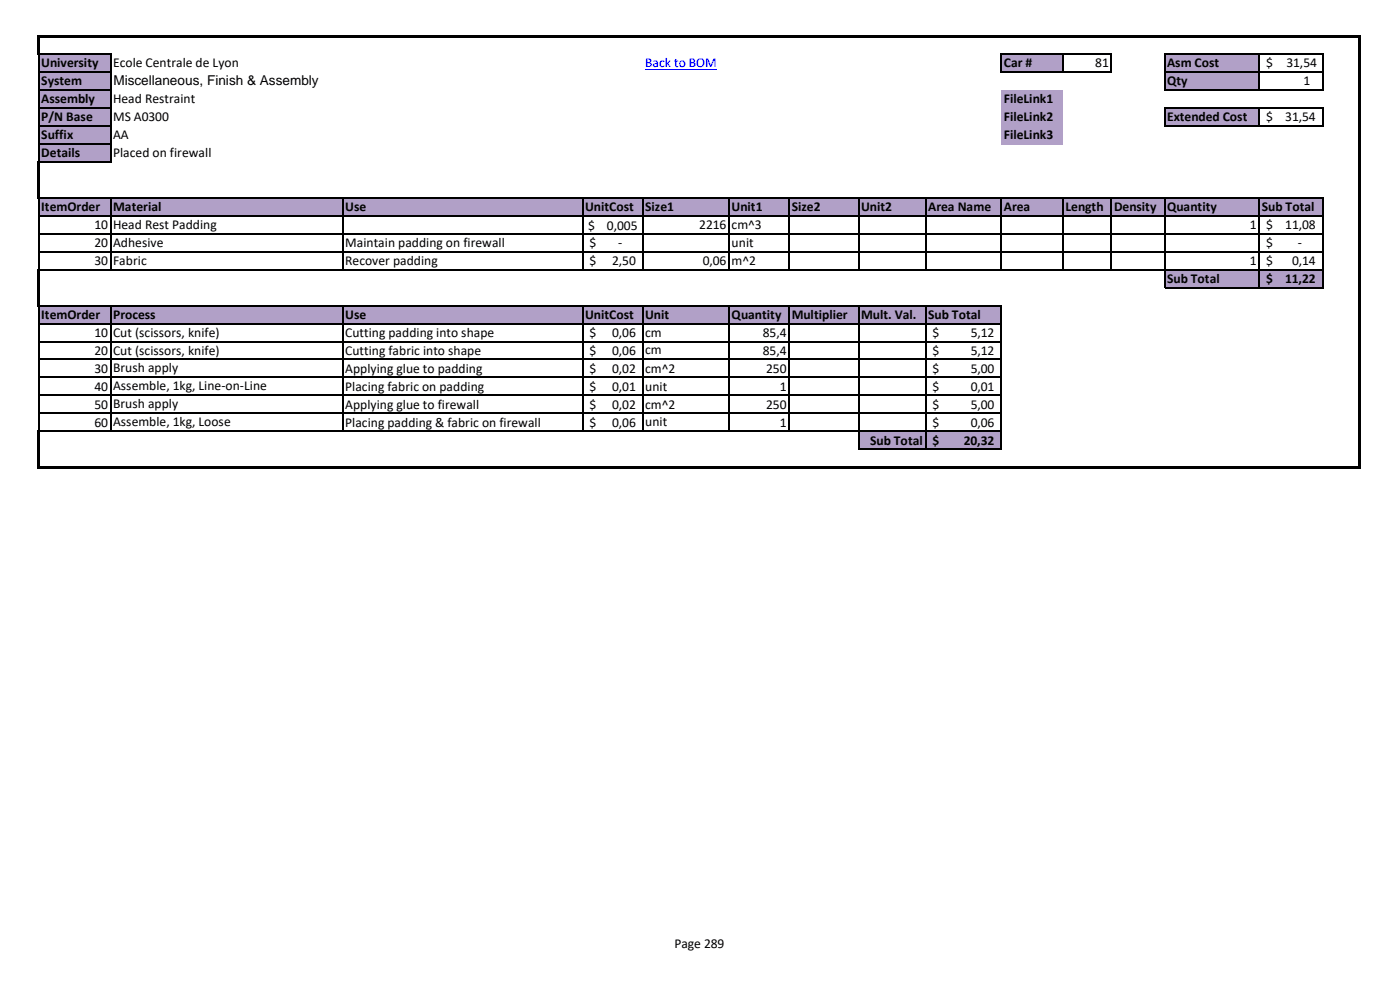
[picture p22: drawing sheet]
<svg xmlns="http://www.w3.org/2000/svg" width="297mm" height="210mm" viewBox="0 0 297 210" stroke-linecap="round" stroke-linejoin="round" font-family="sans-serif">
<defs><g id="words">
<g font-size="2.9">
<text x="8.8" y="14.3">University</text>
<text x="24" y="14.3">Ecole Centrale de Lyon</text>
<text x="213" y="14.3">Car #</text>
<text x="232.4" y="14.3">81</text>
<text x="247.6" y="14.3">Asm Cost</text>
<text x="268.6" y="14.3">$</text>
<text x="272.9" y="14.3">31,54</text>
<text x="8.8" y="18.1">System</text>
<text x="8.8" y="21.9">Assembly</text>
<text x="24" y="21.9">Head Restraint</text>
<text x="24" y="18.1">Miscellaneous, Finish &amp; Assembly</text>
<text x="213" y="21.9">FileLink1</text>
<text x="247.6" y="18.1">Qty</text>
<text x="276.5" y="18.1">1</text>
<text x="8.8" y="25.7">P/N Base</text>
<text x="8.8" y="29.6">Suffix</text>
<text x="24" y="25.7">MS A0300</text>
<text x="24" y="29.6">AA</text>
<text x="213" y="25.7">FileLink2</text>
<text x="213" y="29.6">FileLink3</text>
<text x="247.6" y="25.7">Extended Cost</text>
<text x="268.6" y="25.7">$</text>
<text x="272.7" y="25.7">31,54</text>
<text x="8.8" y="33.4">Details</text>
<text x="24" y="33.4">Placed on firewall</text>
<text x="8.8" y="44.8">ItemOrder</text>
<text x="24" y="44.8">Material</text>
<text x="73.2" y="44.8">Use</text>
<text x="124.1" y="44.8">UnitCost</text>
<text x="136.9" y="44.8">Size1</text>
<text x="155.2" y="44.8">Unit1</text>
<text x="168" y="44.8">Size2</text>
<text x="182.7" y="44.8">Unit2</text>
<text x="196.9" y="44.8">Area Name</text>
<text x="213" y="44.8">Area</text>
<text x="226.1" y="44.8">Length</text>
<text x="236.3" y="44.8">Density</text>
<text x="247.6" y="44.8">Quantity</text>
<text x="267.7" y="44.8">Sub Total</text>
<text x="20" y="48.6">10</text>
<text x="20" y="52.4">20</text>
<text x="24" y="48.6">Head Rest Padding</text>
<text x="24" y="52.4">Adhesive</text>
<text x="73.2" y="52.4">Maintain padding on firewall</text>
<text x="124.8" y="48.7">$</text>
<text x="125" y="52.4">$</text>
<text x="128.8" y="48.7">0,005</text>
<text x="131.1" y="52.4">-</text>
<text x="148.4" y="48.6">2216</text>
<text x="155.2" y="48.6">cm^3</text>
<text x="155.2" y="52.4">unit</text>
<text x="265.2" y="48.6">1</text>
<text x="268.6" y="48.6">$</text>
<text x="268.6" y="52.4">$</text>
<text x="272.7" y="48.6">11,08</text>
<text x="275.4" y="52.4">-</text>
<text x="20" y="56.2">30</text>
<text x="24" y="56.2">Fabric</text>
<text x="73.2" y="56.2">Recover padding</text>
<text x="125" y="56.2">$</text>
<text x="129.9" y="56.2">2,50</text>
<text x="149.1" y="56.2">0,06</text>
<text x="155.2" y="56.2">m^2</text>
<text x="265.2" y="56.2">1</text>
<text x="268.6" y="56.2">$</text>
<text x="274.1" y="56.2">0,14</text>
<text x="247.6" y="60">Sub Total</text>
<text x="268.6" y="60">$</text>
<text x="272.6" y="60">11,22</text>
<text x="8.8" y="67.7">ItemOrder</text>
<text x="20" y="71.5">10</text>
<text x="24" y="67.7">Process</text>
<text x="24" y="71.5">Cut (scissors, knife)</text>
<text x="73.2" y="67.7">Use</text>
<text x="73.2" y="71.5">Cutting padding into shape</text>
<text x="124.1" y="67.7">UnitCost</text>
<text x="125" y="71.5">$</text>
<text x="129.9" y="71.5">0,06</text>
<text x="136.9" y="67.7">Unit</text>
<text x="136.9" y="71.5">cm</text>
<text x="155.2" y="67.7">Quantity</text>
<text x="161.8" y="71.5">85,4</text>
<text x="168" y="67.7">Multiplier</text>
<text x="182.7" y="67.7">Mult. Val.</text>
<text x="196.9" y="67.7">Sub Total</text>
<text x="197.8" y="71.5">$</text>
<text x="205.9" y="71.5">5,12</text>
<text x="20" y="75.3">20</text>
<text x="24" y="75.3">Cut (scissors, knife)</text>
<text x="73.2" y="75.3">Cutting fabric into shape</text>
<text x="125" y="75.3">$</text>
<text x="129.9" y="75.3">0,06</text>
<text x="136.9" y="75.2">cm</text>
<text x="161.8" y="75.3">85,4</text>
<text x="197.8" y="75.3">$</text>
<text x="205.9" y="75.3">5,12</text>
<text x="20" y="79.1">30</text>
<text x="20" y="82.9">40</text>
<text x="24" y="79">Brush apply</text>
<text x="24" y="82.8">Assemble, 1kg, Line-on-Line</text>
<text x="73.2" y="79.1">Applying glue to padding</text>
<text x="73.2" y="82.9">Placing fabric on padding</text>
<text x="125" y="79.1">$</text>
<text x="125" y="82.9">$</text>
<text x="129.9" y="79.1">0,02</text>
<text x="129.9" y="82.9">0,01</text>
<text x="136.9" y="79.1">cm^2</text>
<text x="136.9" y="82.9">unit</text>
<text x="162.5" y="79.1">250</text>
<text x="165.4" y="82.9">1</text>
<text x="197.8" y="79.1">$</text>
<text x="197.8" y="82.9">$</text>
<text x="205.9" y="79.1">5,00</text>
<text x="205.9" y="82.9">0,01</text>
<text x="20" y="86.7">50</text>
<text x="24" y="86.6">Brush apply</text>
<text x="73.2" y="86.7">Applying glue to firewall</text>
<text x="125" y="86.7">$</text>
<text x="129.9" y="86.7">0,02</text>
<text x="136.9" y="86.7">cm^2</text>
<text x="162.5" y="86.7">250</text>
<text x="197.8" y="86.7">$</text>
<text x="205.9" y="86.7">5,00</text>
<text x="20" y="90.5">60</text>
<text x="24" y="90.4">Assemble, 1kg, Loose</text>
<text x="73.2" y="90.5">Placing padding &amp; fabric on firewall</text>
<text x="125" y="90.5">$</text>
<text x="129.9" y="90.5">0,06</text>
<text x="136.9" y="90.4">unit</text>
<text x="165.4" y="90.5">1</text>
<text x="184.6" y="94.3">Sub Total</text>
<text x="197.8" y="90.5">$</text>
<text x="197.8" y="94.3">$</text>
<text x="204.5" y="94.3">20,32</text>
<text x="205.9" y="90.5">0,06</text>
<text x="143.1" y="201.1">Page 289</text>
</g>
<text font-size="2.9" fill="#00f" x="136.9" y="14.3">Back to BOM</text>
</g></defs>
<g fill="#b1a0c7">
<path d="M8.3 11.5h15.2v3.8h-15.2z" fill-rule="evenodd"/>
<path d="M212.4 11.5h13.1v3.8h-13.1z" fill-rule="evenodd"/>
<path d="M247.1 11.5h20.1v3.8h-20.1z" fill-rule="evenodd"/>
<path d="M8.3 15.3h15.2v3.8h-15.2z" fill-rule="evenodd"/>
<path d="M247.1 15.3h20.1v3.8h-20.1z" fill-rule="evenodd"/>
<path d="M8.3 19.1h15.2v7.7h-15.2z" fill-rule="evenodd"/>
<path d="M212.4 19.1h13.1v7.7h-13.1z" fill-rule="evenodd"/>
<path d="M247.1 22.9h20.1v3.9h-20.1z" fill-rule="evenodd"/>
<path d="M8.3 26.7h15.2v3.9h-15.2z" fill-rule="evenodd"/>
<path d="M212.4 26.7h13.1v3.9h-13.1z" fill-rule="evenodd"/>
<path d="M8.3 30.5h15.2v3.9h-15.2z" fill-rule="evenodd"/>
<path d="M8.3 42h272.3v3.8h-272.3z" fill-rule="evenodd"/>
<path d="M247.1 57.2h33.5v3.9h-33.5z" fill-rule="evenodd"/>
<path d="M8.3 64.8h204.2v3.9h-204.2z" fill-rule="evenodd"/>
<path d="M182.1 91.5h30.4v3.9h-30.4z" fill-rule="evenodd"/>
</g>
<path d="M136.9 14.7h15.2" fill="none" stroke="#00f" stroke-width=".21"/>
<g fill="#000">
<path d="M8 7.4h.5v4.2h-.5z" fill-rule="evenodd"/>
<path d="M8.5 7.4h280.2v.5h-280.2z" fill-rule="evenodd"/>
<path d="M8 34.2h.5v7.9h-.5z" fill-rule="evenodd"/>
<path d="M8 57.1h.5v7.8h-.5z" fill-rule="evenodd"/>
<path d="M8 91.4h.5v8.1h-.5z" fill-rule="evenodd"/>
<path d="M8.5 99h280.2v.5h-280.2z" fill-rule="evenodd"/>
<path d="M288.2 7.9h.5v91.6h-.5z" fill-rule="evenodd"/>
</g>
<g fill="none" stroke="#000" stroke-width=".25">
<path d="M8.2 11.6v22.6M8.3 15.3h15.3M8.3 19.1h15.3M8.5 11.5h15.1M23.5 11.6v22.9M212.4 11.3v4.1M212.5 11.5h23.4M212.5 15.3h23.4M225.5 11.6v3.8M235.8 11.6v3.8M247.1 11.3v7.9M247.2 11.5h33.5"/>
<path d="M247.2 15.3h33.5M247.2 19.1h33.5M267.2 11.6v7.6M8.3 22.9h15.3M8.3 26.7h15.3M8.3 30.5h15.3M8.5 34.3h15.1M247.1 22.8v4M247.2 22.9h33.5M247.2 26.7h33.5M267.2 23v3.8M8.2 42.1v15"/>
<path d="M8.3 53.4h272.4M8.3 45.8h272.4M8.3 49.6h272.4M8.5 57.2h272.2M8.5 42h272.2M23.5 42.1v11.2M23.5 53.5v3.8M72.7 42.1v11.2M72.7 53.5v3.8M123.6 42.1v11.2M123.6 53.5v3.6M136.3 42.1v15.2"/>
<path d="M154.7 42.1v15.2M167.4 42.1v15.2M182.1 42.1v15.2M196.4 42.1v15.2M212.4 42.1v15.2M225.5 42.1v15.2M235.8 42.1v15.2M247.1 42.1v19M267.2 42.1v19M8.2 64.9v26.5M8.3 68.6h204.2M8.3 72.4h204.2"/>
<path d="M8.3 76.3h204.2M8.5 64.8h204M23.5 64.9v26.7M72.7 64.9v26.7M123.6 64.9v26.7M136.3 64.9v26.7M154.7 64.9v26.7M167.4 64.9v26.7M182.1 64.9v30.5M196.4 64.9v30.5M212.4 64.9v30.5M247.2 61h33.5"/>
<path d="M8.3 80.1h204.2M8.3 83.9h204.2M8.3 87.7h204.2M8.5 91.5h204M182.3 95.3h30.2"/>
</g>
<path d="M280.6 11.6v7.6M280.6 23v3.8M280.6 42.1v19" fill="none" stroke="#000" stroke-width=".26"/>
<use href="#words"/>
</svg>
